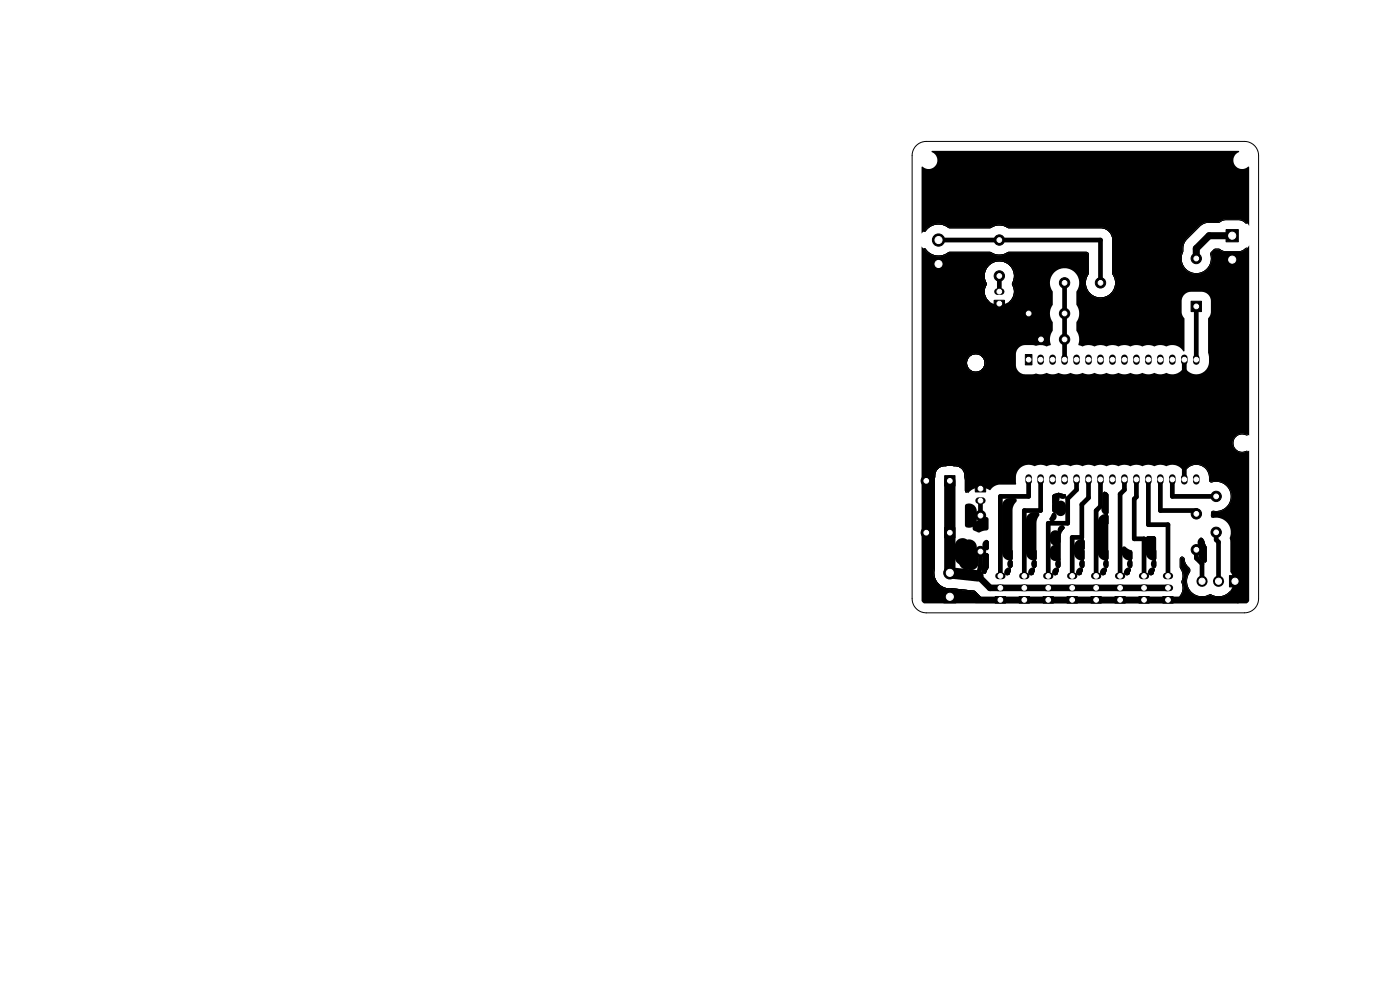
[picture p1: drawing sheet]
<svg xmlns="http://www.w3.org/2000/svg" width="297mm" height="210mm" viewBox="0 0 297 210" stroke-linecap="round" stroke-linejoin="round" font-family="sans-serif">
<g fill="#000" stroke="#000" stroke-width=".21">
<path d="M197.8 54.7h2.6v2.6h-2.6zM260.1 48.7h2.6v2.6h-2.6zM210.9 63.7h2.2v1.4h-2.2zM217.5 75.2h1.4v2.2h-1.4zM252.7 63.9h2.2v2.2h-2.2zM200.4 111.9h2.2v2.2h-2.2zM200.4 100.9h2.2v2.2h-2.2zM206.9 103h2.2v1.4h-2.2zM200.2 125.3h2.6v2.6h-2.6zM211.1 126.5h2.2v1.4h-2.2zM216.2 126.5h2.2v1.4h-2.2zM221.3 126.5h2.2v1.4h-2.2z"/>
<path d="M226.4 126.5h2.2v1.4h-2.2zM231.4 126.5h2.2v1.4h-2.2zM236.5 126.5h2.2v1.4h-2.2zM241.6 126.5h2.2v1.4h-2.2zM246.7 126.5h2.2v1.4h-2.2zM260.8 122.1h2.4v2.4h-2.4z"/>
<circle cx="199.1" cy="50.9" r="1.3"/>
<circle cx="212" cy="58.5" r="1.1"/>
<circle cx="212" cy="50.9" r="1.1"/>
<circle cx="225.8" cy="60" r="1.1"/>
<circle cx="233.5" cy="60" r="1.1"/>
<circle cx="253.8" cy="54.8" r="1.1"/>
<circle cx="261.4" cy="55.1" r="1.3"/>
<circle cx="218.2" cy="66.5" r="1.1"/>
<circle cx="220.8" cy="72" r="1.1"/>
<circle cx="225.8" cy="72" r="1.1"/>
<circle cx="225.8" cy="66.5" r="1.1"/>
<circle cx="196.5" cy="102" r="1.1"/>
<circle cx="196.5" cy="113" r="1.1"/>
<circle cx="208" cy="109.4" r="1.1"/>
<circle cx="208" cy="117" r="1.1"/>
<circle cx="253.8" cy="109" r="1.1"/>
<circle cx="253.8" cy="116.6" r="1.1"/>
<circle cx="258" cy="105.3" r="1.1"/>
<circle cx="258" cy="112.9" r="1.1"/>
<circle cx="201.5" cy="121.5" r="1.3"/>
</g>
<g fill="none" stroke="#000" stroke-width="1.4">
<path d="M211.6 61.9h.8M220.8 75.9v.8M223.3 75.9v.8M225.8 75.9v.8M228.4 75.9v.8M230.9 75.9v.8M233.5 75.9v.8M236 75.9v.8M238.5 75.9v.8M241.1 75.9v.8M243.6 75.9v.8M246.2 75.9v.8"/>
<path d="M248.7 75.9v.8M251.2 75.9v.8M253.8 75.9v.8M207.6 106.2h.8M218.2 101.3v.8M220.8 101.3v.8M223.3 101.3v.8M225.8 101.3v.8M228.4 101.3v.8M230.9 101.3v.8M233.5 101.3v.8M236 101.3v.8"/>
<path d="M238.5 101.3v.8M241.1 101.3v.8M243.6 101.3v.8M246.2 101.3v.8M248.7 101.3v.8M251.2 101.3v.8M253.8 101.3v.8M201.5 126.6h4l1.5 .6h55.6M207.5 122.2l2.5 2.5h38.2M211.8 122.2h.8M216.9 122.2h.8M222 122.2h.8"/>
<path d="M227.1 122.2h.8M232.1 122.2h.8M237.2 122.2h.8M242.3 122.2h.8M247.4 122.2h.8"/>
</g>
<path d="M201.5 102v19.5l6 .7M255 123.3h.1M258.5 123.3h.1" fill="none" stroke="#000" stroke-width="2.4"/>
<path d="M199.1 56l-2.6 2.6v68h5M261.4 50h-4.9l-2.7 2.7v2.1M261.4 55.1l-2.4 2.4v41l3.6 3.6v25.1M196.5 89h62.5" fill="none" stroke="#000" stroke-width="1.5"/>
<g fill="none" stroke="#000" stroke-width="1">
<path d="M199.1 50.9h34.4v9.1M212 58.5v3.4M225.8 60v16.3M212 64.4v4.1M218.2 66.5v2h-21.7M218.2 69.4l2.6 2.6M251.2 76.3v25.4M253.8 65v11.3M208 89v14.7M208 106.2v3.2M208 117v3l-.5 2.2M218.2 101.7v3.6h-6v16.7"/>
<path d="M220.8 101.7v6.6h-3.5v13.7M228.4 101.7v2.2l-1.9 1.9v5.2h-4.1v11M230.9 101.7v3.9l-1.4 1.4v7h-2v8M233.5 101.7v5.7l-1 .9v13.7M238.5 101.7v2.2l-.9 .9v17.2M241.1 101.7v3.7l-.5 .5v8.4h2.1v7.7M243.6 101.7v9.6h4.2v10.7M246.2 101.7v6.6h7.6v.7M248.7 101.7v3.6h9.3M253.8 116.6v1.8l1.2 1.2v3.7M258 112.9v1.6l.5 .5v8.3M262 123.3h.6"/>
</g>
<g fill="#000">
<path d="M197.6 32.1l65.1-.1 .2 .2a1.91 1.91 0 0 0-.9 2.9 1.91 1.91 0 0 0 2.9 .2l.1 12.7-.3-.5-.8-.6-1-.3h-3l-1.3 .5h-2.5l-.9 .3-.7 .5-3.2 3.3-.4 1.1v1l-.4 1.2 .1 1 .5 1.1 .9 1 1.1 .4h1.3l1.2-.4 .9-1 .5-1.1-.1-1.3a.57 .57 0 0 1 .3-.8 1.42 1.42 0 0 1 2.1-.1l.8 .1h3.1l1.5-.9 .3-.5v14.2h-8.1v-2.4a1.99 1.99 0 0 0-1.9-1.9h-2.4a1.99 1.99 0 0 0-1.9 1.9v2.6l.6 1.2v6.8l-.2 .1a2.83 2.83 0 0 0-3.7-1 3 3 0 0 0-2.6 0 3 3 0 0 0-2.5 0 3 3 0 0 0-2.5 0 3 3 0 0 0-2.6 0 3 3 0 0 0-2.5 0 3 3 0 0 0-2.6 0 3 3 0 0 0-2.5 0l-.8-.4a3.3 3.3 0 0 0-.5-3v-1.7a3.2 3.2 0 0 0 0-3.8v-2.7a3.1 3.1 0 0 0-.8-4.5 3.1 3.1 0 0 0-4.4 1.2h-7.8l-.4-1.5-.6-.8-.6-.5a3.2 3.2 0 0 0-3.7 .2l-.7 .8-.4 .7a3.3 3.3 0 0 0 .2 2.5l.1 .4-.3 .7-.1 .8a2.58 2.58 0 0 0 2.3 2.6l1.4 .1 .9-.2 1.1-.6 .6-.9a3.4 3.4 0 0 0-.3-2.7l.5-1.6h7.8l-.1 .2a3.2 3.2 0 0 0 .3 3.1v2.7a3.2 3.2 0 0 0 0 3.8v1.7l-.1 .2a3.7 3.7 0 0 0-.3 2.9l-.9 .3a3.2 3.2 0 0 0-2.3-.1l-.5-.2h-1.7a1.99 1.99 0 0 0-2 1.9v1.9h-6.5l-.3-1a1.96 1.96 0 0 0-1.6-1l-1 .2-.8 .7-.3 1.1 .3 1a1.96 1.96 0 0 0 1.6 1h.1a2 2 0 0 0 1.7-.9l.3-1.1h6.5a2.06 2.06 0 0 0 2 2.4h1.7l.5-.2 1.1 .2 .6-.1a1.15 1.15 0 0 1 1.4 .1l1.1-.1a1.15 1.15 0 0 1 1.5 .1l1.1-.1a1.15 1.15 0 0 1 1.4 .1l1.1-.1a1.15 1.15 0 0 1 1.4 .1l1.2-.1a1.15 1.15 0 0 1 1.4 .1l1.1-.1a1.15 1.15 0 0 1 1.4 .1l1.1-.1a1.15 1.15 0 0 1 1.5 .1l1.1-.1a1.15 1.15 0 0 1 1.4 .1l1.1-.1a1.15 1.15 0 0 1 1.4 .1l1.2-.1a1.15 1.15 0 0 1 1.4 .1l1.1-.1a1.15 1.15 0 0 1 1.4 .1 2.94 2.94 0 0 0 3.1-1.5 2.75 2.75 0 0 0 3 1.4 2.75 2.75 0 0 0 2.2-2.5v-1.2l-.2-.8v-7.2l.4-.7 .2-.7h8.1v26.2l-1.5-.4a2 2 0 0 0-2 1.8 2.02 2.02 0 0 0 2.6 2.1l.9-.3v27.8h-3.3a3.4 3.4 0 0 0-.7-2.1v-6.4l-.1-.7a3.1 3.1 0 0 0-3.6-4.3 1.07 1.07 0 0 1-.1-1.3 3.5 3.5 0 0 0 4-2.5 3.3 3.3 0 0 0-4.3-3.9l-.3-.3a2.94 2.94 0 0 0-3.2-3.4 2.98 2.98 0 0 0-2.2 1.6 2.91 2.91 0 0 0-3.8-1.2 3 3 0 0 0-2.6 0 3 3 0 0 0-2.5 0 3 3 0 0 0-2.5 0 3 3 0 0 0-2.6 0 3 3 0 0 0-2.5 0 3 3 0 0 0-2.6 0 3 3 0 0 0-2.5 0 3 3 0 0 0-2.5 0 3 3 0 0 0-2.6 0 3 3 0 0 0-2.5 0 3 3 0 0 0-2.6 0 2.7 2.7 0 0 0-3.9 2.3v1.6h-3.7l-.9 .4-.9 .8-1.3-.5h-1.4a2.95 2.95 0 0 0-1.9 1.1l-.5-.4-.1-2.3a3.3 3.3 0 0 0-1.1-2.8l-.7-.3-1.2-.1-1.9 .1-1.1 .6-.5 1.1-.1 1.2-.1 19.8a3.4 3.4 0 0 0 1.8 3.1 3.5 3.5 0 0 0 2.1 .3l4.7 .6 1.9 1.5 1.3 .4h38.4a3 3 0 0 0 2.7-2.3v-.8l-.2-.9 .1-.5a3.4 3.4 0 0 0-.5-2.6l.1-1.8 .2-.3 .5 .4a3.2 3.2 0 0 0 1.1 2.1v.6l-.6 1.3v1a3.4 3.4 0 0 0 .9 2l.1 .1a3.3 3.3 0 0 0 3 .9l.9-.4a3.7 3.7 0 0 0 4.2-.5l.7-1.3 .2-1h3.3v4l-.6 .6h-68.3l-.4-.3-.2-.3v-75.2l1.7 1.6 .9 .4 .8 .2 1.2-.2 1.4-.6h8.6a3.6 3.6 0 0 0 3.9 0h16.6l.2 .3v4.2a3.3 3.3 0 0 0 0 3.8 3.3 3.3 0 0 0 3.6 1.2l.8-.4a3.3 3.3 0 0 0 1.4-1.9v-1.5l-.5-1.3v-7.5l-.5-1.1-.9-.8-1.1-.3-19.7-.1a3.7 3.7 0 0 0-3.9 .1h-8.6l-1.1-.6a3.4 3.4 0 0 0-2.3 0l-1.1 .6-1.4 1.3v-14.1l.1-.2a1.92 1.92 0 0 0 3-.3 1.92 1.92 0 0 0-1-2.9zM195.8 49.2l.4-.2a3.6 3.6 0 0 1 5.2-.7h8.6a3.7 3.7 0 0 1 4 0h19.6a2.65 2.65 0 0 1 2.5 2.5v7.2a3.3 3.3 0 0 1-.4 4.4 3.3 3.3 0 0 1-4.4 0 3.3 3.3 0 0 1-.5-4.4v-4l-.2-.4h-16.6a3.7 3.7 0 0 1-4 0h-8.5a3.6 3.6 0 0 1-5.3-.8l-.3-.2 .3 .1a3.6 3.6 0 0 0 5.2 .7h8.6a3.6 3.6 0 0 0 4 0h16.5l.4 .2 .1 .3v4.1a3.2 3.2 0 0 0 .3 4.3 3.2 3.2 0 0 0 4.3 0 3.2 3.2 0 0 0 .4-4.3l-.1-7.4-.4-1.2-1-.7-.9-.3h-19.6a3.6 3.6 0 0 0-4 0h-8.6a3.6 3.6 0 0 0-5.2 .8zM195.9 49.2l.3-.2a3.6 3.6 0 0 1 5.2-.7h8.6a3.7 3.7 0 0 1 4 0h19.6a2.65 2.65 0 0 1 2.5 2.5v7.2a3.3 3.3 0 0 1-.4 4.4 3.3 3.3 0 0 1-4.4 0 3.3 3.3 0 0 1-.5-4.4v-4l-.2-.4h-16.6a3.7 3.7 0 0 1-4 0h-8.5a3.6 3.6 0 0 1-5.3-.7l-.3-.3 .3 .1a3.6 3.6 0 0 0 5.2 .7h8.6a3.6 3.6 0 0 0 4 0h16.5l.4 .2 .1 .3v4.1a3.2 3.2 0 0 0 .3 4.3 3.2 3.2 0 0 0 4.3 0 3.2 3.2 0 0 0 .4-4.3l-.1-7.4-.4-1.2-1-.7-.9-.3h-19.6a3.6 3.6 0 0 0-4 0h-8.6a3.6 3.6 0 0 0-5.2 .8zM196.6 48.6a3.6 3.6 0 0 1 4.8-.3h8.6a3.7 3.7 0 0 1 4 0h19.6a2.65 2.65 0 0 1 2.5 2.5v7.2a3.3 3.3 0 0 1-.4 4.4 3.3 3.3 0 0 1-4.4 0 3.3 3.3 0 0 1-.5-4.4v-4l-.2-.4h-16.6a3.7 3.7 0 0 1-4 0h-8.5a3.7 3.7 0 0 1-5.5-1l.2 .1a3.6 3.6 0 0 0 5.2 .7h8.6a3.6 3.6 0 0 0 4 0h16.5l.4 .2 .1 .3v4.1a3.2 3.2 0 0 0 .3 4.3 3.2 3.2 0 0 0 4.3 0 3.2 3.2 0 0 0 .4-4.3l-.1-7.4-.4-1.2-1-.7-.9-.3h-19.6a3.6 3.6 0 0 0-4 0h-8.6a3.6 3.6 0 0 0-5.2 .8h-.2zM196.6 48.5a3.5 3.5 0 0 1 4.7-.2h8.8a3.3 3.3 0 0 1 3.8 0h19.7a2.65 2.65 0 0 1 2.5 2.5v7.3a3.3 3.3 0 0 1-2.6 5.1 3.3 3.3 0 0 1-2.7-5.1v-4.5h-16.9a3.3 3.3 0 0 1-3.8 0h-8.7a3.5 3.5 0 0 1-5.3-1l.1 .1a3.6 3.6 0 0 0 5.2 .7h8.6a3.6 3.6 0 0 0 4 0h16.5l.4 .2 .1 .3v4.1a3.2 3.2 0 0 0 .3 4.3 3.2 3.2 0 0 0 4.3 0 3.2 3.2 0 0 0 .4-4.3l-.1-7.4-.4-1.2-1-.7-.9-.3h-19.6a3.6 3.6 0 0 0-4 0h-8.6a3.6 3.6 0 0 0-5.2 .8zM209.8 56.2a3.3 3.3 0 0 1 4.3-.2 3.3 3.3 0 0 1 .7 4.3 2.65 2.65 0 0 1-.8 3.7 2.81 2.81 0 0 0 .7-3.7 3.2 3.2 0 0 0-2.7-4.9 3.2 3.2 0 0 0-2.7 4.8v.2a2.73 2.73 0 0 0 .7 3.6 2.63 2.63 0 0 1-.8-3.8 3.3 3.3 0 0 1 .6-4zM209.7 56.3a3.3 3.3 0 0 1 4.3-.3 3.3 3.3 0 0 1 .8 4.3 2.59 2.59 0 0 1-.8 3.7 2.81 2.81 0 0 0 .7-3.7 3.2 3.2 0 0 0-2.7-4.9 3.2 3.2 0 0 0-2.7 4.8v.2a2.73 2.73 0 0 0 .7 3.6 2.56 2.56 0 0 1-.8-3.7 3.3 3.3 0 0 1 .5-4zM209.8 56.2a3.3 3.3 0 0 1 4.3-.2 3.3 3.3 0 0 1 .7 4.3 2.61 2.61 0 0 1-.8 3.7 2.81 2.81 0 0 0 .7-3.7 3.2 3.2 0 0 0-2.7-4.9 3.2 3.2 0 0 0-2.7 4.8v.2a2.73 2.73 0 0 0 .7 3.6 2.61 2.61 0 0 1-.8-3.8 3.4 3.4 0 0 1 .6-4zM251.7 50.7l2.9-2.9 1.3-.6 2.7-.1 .7-.4 .7-.1h2.9l.9 .3 .8 .5h-.3l-.8-.5-.5-.2h-3l-.7 .2-.6 .3h-2.4l-.9 .3-.7 .4-3.1 3.1-.5 1.1-.1 1.2a3.1 3.1 0 0 0 2.5 4.6 3.1 3.1 0 0 0 3.3-4.2l.9-.9h1l1.1 .5h3l.7-.2 .8-.5h.3l-.8 .5-.9 .3h-3.3a2.03 2.03 0 0 0-1.9-.4l-.8 .8a3.3 3.3 0 0 1-3.3 4.3 3.3 3.3 0 0 1-2.7-4.8 3.3 3.3 0 0 1 .8-2.6zM254.5 47.9l1.2-.7 3-.1 1.2-.5h3.3l.7 .3 .5 .6-1.4-.8h-3l-.7 .2-.6 .3h-2.4l-.9 .3-.7 .4-3.1 3.1-.5 1.1-.1 1.2a3.1 3.1 0 0 0 2.5 4.6 3.1 3.1 0 0 0 3.3-4.2l.9-.9h1l1.1 .5h3l.7-.2 .9-.6-.6 .6-.9 .3h-3.2l-1-.5h-1l-.9 .9a3.3 3.3 0 0 1-3.2 4.3 3.3 3.3 0 0 1-2.7-4.8 3.2 3.2 0 0 1 .8-2.6zM251.7 50.7l2.9-2.9 .9-.5 .9-.2h2.2l.8-.4 .7-.1h2.8a2.66 2.66 0 0 1 1.7 .9l-1.6-.8h-3l-.7 .2-.6 .3h-2.4l-.9 .3-.7 .4-3.1 3.1-.5 1.1-.1 1.2a3.1 3.1 0 0 0 2.5 4.6 3.1 3.1 0 0 0 3.3-4.2l.9-.9h1l1.1 .5h3l.7-.2 .8-.5h.2a2.53 2.53 0 0 1-1.8 .8h-3.1a2.06 2.06 0 0 0-1.9-.5l-.8 .9a3.3 3.3 0 0 1-3.3 4.3 3.3 3.3 0 0 1-2.7-4.8 3.3 3.3 0 0 1 .8-2.6zM205.7 75.5a1.99 1.99 0 0 1 2.2-.3 1.99 1.99 0 0 1 1.1 1.9h-.1a1.86 1.86 0 0 0-2.7-1.8 1.86 1.86 0 0 0-.3 3.2 1.86 1.86 0 0 0 2.9-1.2l.1-.2h.1a2 2 0 0 1-2.9 1.7 2 2 0 0 1-.4-3.3z"/>
<path d="M205.6 75.5a1.99 1.99 0 0 1 2.2-.3 1.99 1.99 0 0 1 1.2 1.9h-.1a1.86 1.86 0 0 0-2.7-1.8 1.86 1.86 0 0 0-.3 3.2 1.86 1.86 0 0 0 2.9-1.2l.1-.2h.1a2 2 0 0 1-2.8 1.7 2 2 0 0 1-.6-3.3zM198.8 99.4l.6-.4 .8-.2a6.8 6.8 0 0 1 3.5 .3l.6 .5 .4 .8 .2 3.8 .2 .3-.4-.4-.1-2.8a2.14 2.14 0 0 0-2.4-2.4h-1.4a2.26 2.26 0 0 0-2.5 2.6v19.1a3.3 3.3 0 0 0 3.7 4.2l4.7 .5 1.4 1.3-1.5-1.2-4.6-.5a3.5 3.5 0 0 1-3.8-4.3l.1-19.4a2.25 2.25 0 0 1 .5-1.8zM198.8 99.4l.6-.4 .8-.2a6.8 6.8 0 0 1 3.5 .3l.6 .5 .4 .8 .2 3.8 .2 .4-.4-.4-.1-2.9a2.14 2.14 0 0 0-2.4-2.4h-1.4a2.26 2.26 0 0 0-2.5 2.6v19.1a3.3 3.3 0 0 0 3.7 4.2l4.7 .5 1.4 1.3-1.5-1.2-4.6-.5a3.5 3.5 0 0 1-3.8-4.3l.1-19.4a2.23 2.23 0 0 1 .5-1.8zM198.8 99.4l.6-.4 .8-.2a6.8 6.8 0 0 1 3.5 .3l.6 .5 .4 .8 .2 3.8 .3 .4-.5-.4-.1-2.9a2.14 2.14 0 0 0-2.4-2.4h-1.4a2.26 2.26 0 0 0-2.5 2.6v19.1a3.3 3.3 0 0 0 3.7 4.2l4.7 .5 1.4 1.3-1.5-1.2-4.6-.5a3.5 3.5 0 0 1-3.8-4.3l.1-19.4a2.23 2.23 0 0 1 .5-1.8zM198.8 99.4l.6-.4 .8-.2a6.8 6.8 0 0 1 3.5 .3l.6 .5 .4 .8 .3 4.1-.3-.4-.1-2.8a2.14 2.14 0 0 0-2.4-2.4h-1.4a2.26 2.26 0 0 0-2.5 2.6v19.1a3.3 3.3 0 0 0 3.7 4.2l4.7 .5 1.4 1.3-1.5-1.2-4.6-.5a3.5 3.5 0 0 1-3.8-4.3l.1-19.4a2.25 2.25 0 0 1 .5-1.8zM198.8 99.4a4 4 0 0 1 3.5-.6 2.2 2.2 0 0 1 2.5 2.4v3.2l-.1-.3-.1-2.8a2.14 2.14 0 0 0-2.4-2.4h-1.4a2.14 2.14 0 0 0-2.4 2.4l-.1 19.3a3.3 3.3 0 0 0 3.7 4.2l4.7 .5 1.4 1.3-1.4-1.1-4.7-.6a3.5 3.5 0 0 1-3.8-4.2l.1-19.5a2.25 2.25 0 0 1 .5-1.8zM251.9 99.2a2.83 2.83 0 0 1 4.7 1.7v1l.3 .3a3.3 3.3 0 0 1 4.3 2.8 3.3 3.3 0 0 1-3.8 3.5l-.3 .3a1.07 1.07 0 0 0 .2 1.1 .9 .9 0 0 1 0-1.5 3.1 3.1 0 0 0 3.8-3.3 3.1 3.1 0 0 0-4.2-2.8l-.3-.2a3.4 3.4 0 0 0-1.3-3 2.69 2.69 0 0 0-3.6 .5zM251.9 99.2a2.83 2.83 0 0 1 4.7 1.7v1l.3 .3a3.3 3.3 0 0 1 4.3 2.8 3.3 3.3 0 0 1-3.8 3.5l-.3 .3-.1 .6 .3 .5a.9 .9 0 0 1 0-1.5 3.1 3.1 0 0 0 3.8-3.3 3.1 3.1 0 0 0-4.2-2.8l-.3-.2a3.4 3.4 0 0 0-1.3-3 2.69 2.69 0 0 0-3.6 .5zM262.2 92.5l.2-.2a2.32 2.32 0 0 1 2.3 0h-.4a1.89 1.89 0 0 0-2.7 1.9 1.89 1.89 0 0 0 3 1.4l.1 .1a2.05 2.05 0 0 1-2.7-.4 2.05 2.05 0 0 1 .2-2.8zM262.2 92.5a2.39 2.39 0 0 1 2.6-.2h-.5a1.89 1.89 0 0 0-2.7 1.9 1.89 1.89 0 0 0 3 1.4l.1 .1a2.06 2.06 0 0 1-2.7-.4 2.06 2.06 0 0 1 .2-2.8zM262.2 92.5a1.98 1.98 0 0 1 2.4-.2h-.3a1.89 1.89 0 0 0-2.7 1.9 1.89 1.89 0 0 0 3 1.4 2 2 0 0 1-2.7-.4 2 2 0 0 1 .3-2.7zM203 114.6l1.1-.4 1 .2a1.75 1.75 0 0 1 2 2.4v.3a1.68 1.68 0 0 1-.2 1.8 1.68 1.68 0 0 1-1.7 .6 1.64 1.64 0 0 1-1.7 .2 1.64 1.64 0 0 1-.9-1.5v-2.7z"/>
<path d="M204.6 117.1a1.89 1.89 0 0 1 3 1.3v.7a1.65 1.65 0 0 1-1.8 1.8l-.9-.1a1.64 1.64 0 0 1-1.4-1.2 1.64 1.64 0 0 1 .6-1.8zM204.9 107a1.64 1.64 0 0 1 1.8 .3 1.64 1.64 0 0 1 .4 1.8v.4a1.62 1.62 0 0 1-.3 2 1.62 1.62 0 0 1-2 .2l-.1-4.3zM206.8 110.8l.6-.4a1.78 1.78 0 0 0 1.5-.6 .5 .5 0 0 1 .5-.1 .5 .5 0 0 1 .3 .5v1.8a.63 .63 0 0 1-.8 .6l-.4 .1a1.52 1.52 0 0 1-1.8-.1 1.09 1.09 0 0 1 .1-1.8zM208.9 117.4a.5 .5 0 0 1 .5-.1 .5 .5 0 0 1 .3 .5v2.5l-.4 .9a.59 .59 0 0 1-.8 .5 .59 .59 0 0 1-.3-.8l.2-.9v-1.7zM208.7 114.8l.3-.2a.5 .5 0 0 1 .7 .4v1.2a.59 .59 0 0 1-.6 .5 .59 .59 0 0 1-.5-.6l-.2-.6zM209.1 114.5l.4 .2 .2 .3v1.4l-.3 .3a2.52 2.52 0 0 0 .1-1.9zM209.1 114.6l.4 .1 .2 .3v1.4l-.3 .3a2.52 2.52 0 0 0 .1-1.9zM209.4 117.3l.3 .5v2.5l-.6 1.3-.2 .1 .7-1.4v-2.5zM213.9 118.9a.5 .5 0 0 1 .6-.1 .5 .5 0 0 1 .3 .4l-.1 1-.4 .3a1.21 1.21 0 0 1-.5 1.5h-.3l.5-.3 .3-.8-.3-.5a1.12 1.12 0 0 1-.1-1.5zM213.1 106.1l.8-.4h1.3a.62 .62 0 0 1 .4 .5 .62 .62 0 0 1-.3 .6l-.3 .6-.2 .7-.1 10.6a1.56 1.56 0 0 1-2.1-1.5v-9.9l.1-.7zM214.2 117l.6-.3v1.7a.49 .49 0 0 0 0 .8v.9l-.4 .4 .2-.4v-1a1.3 1.3 0 0 1-.4-2.1zM219 118.9a.5 .5 0 0 1 .6-.1 .5 .5 0 0 1 .3 .4l-.1 1-.4 .3a1.21 1.21 0 0 1-.5 1.5h-.3l.5-.3 .3-.8-.4-.5a1.12 1.12 0 0 1 0-1.5z"/>
<path d="M218.2 109.1l.7-.4h1.1a.66 .66 0 0 1 .2 1.1l-.3 1-.1 7.9a1.56 1.56 0 0 1-2.1-1.5v-6.9l.1-.7zM219.3 117l.6-.3v1.7a.49 .49 0 0 0 0 .8v.9l-.4 .4 .2-.4v-1a1.3 1.3 0 0 1-.4-2.1zM223.3 108.9l.1-.1-.7 1.5v-.4zM223.1 112.8l.1-.1a1.44 1.44 0 0 1 1.9 .4l-.1 1.9a1.17 1.17 0 0 1-1.4 .7 1.17 1.17 0 0 1-.9-1.2l.1-1.2zM223.4 104.9l1.2-.4 1.2 .3 .3 .2-.9-.1a1.81 1.81 0 0 0-1.8 .3v3l.6 .6h-.2a.98 .98 0 0 1 .2 1.3 .98 .98 0 0 1-1.2 .4l-.1-.6 .6-1 .3-.1-.3-.5v-3zM223.4 104.9l1.2-.4 1.2 .3 .3 .2-1-.1-.4 .3a1.18 1.18 0 0 1-.2 1.2 1.18 1.18 0 0 1-1.2 .3v-1.4zM223.4 104.9l1.2-.4 1.2 .3 .3 .2-1.5-.3-1.1 .3-.1 .3 .1 1.3a1.08 1.08 0 0 1 .8 1.1 1.08 1.08 0 0 1-.9 1l-.1-.4v-3zM224.3 104.6l.9 .1a.8 .8 0 0 1 1 .7 1.03 1.03 0 0 1-1.3 .4 1.03 1.03 0 0 1-.6-1.2zM223.4 104.9l1.2-.4 1.2 .3 .3 .2-1.5-.3-1.1 .3-.1 .3v3.4l-.1-.4v-3zM224.2 118.8l.8-.3v1.6l-.5 .4a1.21 1.21 0 0 1-.6 1.5h-.2l.5-.3 .3-.8-.4-.5a1.13 1.13 0 0 1 .1-1.6zM223.4 107l1.1-.7a1.14 1.14 0 0 1 1.6 .9l.1 1.1a1.16 1.16 0 0 1-.9 1.1 1.16 1.16 0 0 1-1.3-.6l-.7-.5zM224.4 113.2l.7-.5 .7-.9v.3l-.7 .8-.1 2.2a1.18 1.18 0 0 1-.6-1.9z"/>
<path d="M224.7 111.7a.61 .61 0 0 1 1-.2 .61 .61 0 0 1-.3 1l-.3 .4-.1 .7-.6-.9v-.5zM225.8 111.8v.3l-.7 .8-.1 .8v6.3l-.3 .4-.1 .1 .2-.4-.1-1.1-.2-.1-.4 .1a1.15 1.15 0 0 1-1.4-1.2l.1-1.5 .6-.6a1.61 1.61 0 0 0 1.4-.8 3.5 3.5 0 0 1 1-3.1zM225.8 111.8v.3l-.7 .8-.1 .8v6.3l-.4 .5 .2-.4v-6.5l.2-.7zM228.3 114.8l.3-.2a.87 .87 0 0 1 1.4 .2l-.1 3.9a1.56 1.56 0 0 1-2.1-1.5l.1-1.6zM229.2 118.9a.5 .5 0 0 1 .5-.1 .5 .5 0 0 1 .3 .4v1l-.4 .3a1.21 1.21 0 0 1-.6 1.5h-.3l.6-.3 .3-.8-.4-.5a1.12 1.12 0 0 1 0-1.5zM229.3 114.6a.4 .4 0 0 1 .5-.2 .4 .4 0 0 1 .2 .4v1.7a1.15 1.15 0 0 1-.7-1.9zM229.4 117l.6-.3v1.7a.49 .49 0 0 0 0 .8v.9l-.3 .4 .2-.4v-1a1.3 1.3 0 0 1-.5-2.1zM233.9 104.5a.81 .81 0 0 1 1.2 .5v3.7a.72 .72 0 0 1-.8 .5 .72 .72 0 0 1-.6-.7zM234.2 104.3l.7 .3 .2 .4v3.7l-.2 .4 .2 .4v1.7a1.17 1.17 0 0 1-1-1 1.17 1.17 0 0 1 .8-1.3l.1-3.9-.1-.3zM233.4 109.5l.3-.2a.86 .86 0 0 1 1.4 .2l-.1 9.2a1.56 1.56 0 0 1-2.1-1.5v-6.5l.1-.7zM234.2 118.9a.5 .5 0 0 1 .6-.1 .5 .5 0 0 1 .3 .4v1l-.5 .3a1.21 1.21 0 0 1-.5 1.5h-.3l.6-.3 .2-.8-.3-.5a1.12 1.12 0 0 1-.1-1.5zM234.5 117l.6-.3v1.7a.49 .49 0 0 0 0 .8v.9l-.4 .4 .3-.4v-1a1.3 1.3 0 0 1-.5-2.1z"/>
<path d="M238.2 116a.56 .56 0 0 1 .8 .2l1 .6 .2 .2-.1 1.7a1.56 1.56 0 0 1-2.1-1.5v-.8zM239.3 118.9a.5 .5 0 0 1 .6-.1 .5 .5 0 0 1 .3 .4l-.1 1-.4 .3a1.21 1.21 0 0 1-.5 1.5h-.3l.5-.3 .3-.8-.3-.5a1.12 1.12 0 0 1-.1-1.5zM239.6 117l.4-.2 .2 .2v1.4a.49 .49 0 0 0 0 .8v.9l-.4 .4 .2-.4v-1a1.3 1.3 0 0 1-.4-2.1zM243.2 114l.4-.2 1.5 .1a1.03 1.03 0 0 1-.9 .9 1.03 1.03 0 0 1-1.1-.7zM243.2 114l.4-.2h1.3l.4 .4-.1 4.5a1.56 1.56 0 0 1-2.1-1.5v-2.9zM244.4 118.9a.5 .5 0 0 1 .6-.1 .5 .5 0 0 1 .3 .4l-.1 1-.4 .3a1.21 1.21 0 0 1-.5 1.5h-.3l.5-.3 .3-.8-.4-.5a1.12 1.12 0 0 1 0-1.5zM244.7 117l.6-.3v1.7a.49 .49 0 0 0 0 .8v.9l-.4 .4 .2-.4v-1a1.3 1.3 0 0 1-.4-2.1zM250.4 118.2l.2-.1-.2 .5a3 3 0 0 0 .5 2.6l.1 1-.2 1.2a2.54 2.54 0 0 1-.7 3.2 2.91 2.91 0 0 0 .5-3.2 3.2 3.2 0 0 0-.3-3.1v-1.7zM250.4 118.2l.4-.1-.4 .5a3 3 0 0 0 .5 2.6l.1 1-.2 1.2a2.54 2.54 0 0 1-.7 3.2 2.91 2.91 0 0 0 .5-3.2 3.2 3.2 0 0 0-.3-3.1v-1.7zM250.6 118.1a.83 .83 0 0 1 .8 1l.5 .9a1.2 1.2 0 0 1 .6 1.1 3.3 3.3 0 0 0 .1 4.3 3.3 3.3 0 0 0 4.1 .7 3.3 3.3 0 0 0 4.3-.9 3.1 3.1 0 0 1-4.3 1 3.4 3.4 0 0 1-4.2-.7 3.4 3.4 0 0 1-.1-4.4l-.1-.5a3.2 3.2 0 0 1-1.2-2.2zM250.4 118.2l.5-.1-.5 .4a3 3 0 0 0 .5 2.7l.1 1-.2 1.2a2.54 2.54 0 0 1-.7 3.2 2.91 2.91 0 0 0 .5-3.2 3.2 3.2 0 0 0-.3-3.1v-1.7zM250.6 118.1a.78 .78 0 0 1 .8 .9l.5 1a1.2 1.2 0 0 1 .6 1.1 3.3 3.3 0 0 0 .1 4.3 3.3 3.3 0 0 0 4.1 .7 3.3 3.3 0 0 0 4.3-.9 3.1 3.1 0 0 1-4.3 1 3.4 3.4 0 0 1-4.2-.7 3.4 3.4 0 0 1-.1-4.4l-.1-.5a3.2 3.2 0 0 1-1.2-2.2z"/>
<path d="M250.7 118.1a.96 .96 0 0 1 .7 1l.5 .9a1.2 1.2 0 0 1 .6 1.1 3.3 3.3 0 0 0 .1 4.3 3.3 3.3 0 0 0 4.1 .7 3.3 3.3 0 0 0 4.3-.9 3.1 3.1 0 0 1-4.3 1 3.4 3.4 0 0 1-4.2-.7 3.4 3.4 0 0 1-.1-4.4l-.1-.5a3.2 3.2 0 0 1-1.2-2.2zM254.6 114.1a.79 .79 0 0 1 .9 .8l.5 1.3v2.7l-.1 .3-.4 .2 .4-.5v-2.8l-.4-.6a1.36 1.36 0 0 0-.9-1.4zM254.4 114.3a.64 .64 0 0 1 .7-.2 .64 .64 0 0 1 .4 .6l.5 1.5v2.7a.5 .5 0 0 1-.3 .5 .5 .5 0 0 1-.6-.2l-.6-.7-.2-.8a1.42 1.42 0 0 0 0-1.9l-.2-.7zM213.4 120.6l.3-.2a.52 .52 0 0 1 .7 .1 .52 .52 0 0 1 0 .7 .7 .7 0 0 1-.5 .8 .7 .7 0 0 1-.9-.4l.1-.5zM214.4 120.6v.5a.81 .81 0 0 1-.9 .9l.5-.3zM218.5 120.6l.3-.2a.52 .52 0 0 1 .6 .1 .52 .52 0 0 1 .1 .7 .7 .7 0 0 1-.6 .8 .7 .7 0 0 1-.8-.4l.1-.5zM219.5 120.6v.5a.81 .81 0 0 1-.9 .9l.5-.3zM223.5 120.6l.3-.2a.52 .52 0 0 1 .7 .1 .52 .52 0 0 1 0 .7 .7 .7 0 0 1-.5 .8 .7 .7 0 0 1-.8-.4v-.5zM224.5 120.6l.1 .5a.81 .81 0 0 1-.9 .9l.5-.3zM228.6 120.6l.3-.2a.52 .52 0 0 1 .7 .1 .52 .52 0 0 1 0 .7 .7 .7 0 0 1-.5 .8 .7 .7 0 0 1-.8-.4v-.5zM229.6 120.6l.1 .5a.81 .81 0 0 1-.9 .9l.5-.3zM233.7 120.6l.3-.2a.52 .52 0 0 1 .7 .1 .52 .52 0 0 1 0 .7 .7 .7 0 0 1-.5 .8 .7 .7 0 0 1-.8-.4v-.5z"/>
<path d="M234.7 120.6l.1 .5a.81 .81 0 0 1-1 .9l.6-.3zM238.8 120.6l.3-.2a.52 .52 0 0 1 .7 .1 .52 .52 0 0 1 0 .7 .7 .7 0 0 1-.5 .8 .7 .7 0 0 1-.9-.4l.1-.5zM239.8 120.6v.5a.81 .81 0 0 1-.9 .9l.5-.3zM243.9 120.6l.3-.2a.52 .52 0 0 1 .6 .1 .52 .52 0 0 1 .1 .7 .7 .7 0 0 1-.6 .8 .7 .7 0 0 1-.8-.4l.1-.5zM244.9 120.6v.5a.81 .81 0 0 1-.9 .9l.5-.3z"/>
</g>
<g fill="#fff" stroke="#fff" stroke-width=".21">
<circle cx="225.8" cy="72" r=".5"/>
<circle cx="220.8" cy="72" r=".5"/>
<circle cx="207" cy="77" r="1.6"/>
<circle cx="242.7" cy="127.3" r=".5"/>
<circle cx="242.7" cy="124.7" r=".5"/>
<circle cx="242.7" cy="122.2" r=".5"/>
<circle cx="201.5" cy="126.6" r=".75"/>
<circle cx="201.5" cy="121.5" r=".75"/>
<circle cx="217.3" cy="127.3" r=".5"/>
<circle cx="217.3" cy="124.7" r=".5"/>
<circle cx="217.3" cy="122.2" r=".5"/>
<circle cx="232.5" cy="127.3" r=".5"/>
<circle cx="232.5" cy="124.7" r=".5"/>
<circle cx="232.5" cy="122.2" r=".5"/>
<circle cx="212" cy="50.9" r=".5"/>
<circle cx="212" cy="58.5" r=".5"/>
<circle cx="233.5" cy="60" r=".5"/>
<circle cx="225.8" cy="60" r=".5"/>
<circle cx="227.5" cy="127.3" r=".5"/>
<circle cx="227.5" cy="124.7" r=".5"/>
<circle cx="227.5" cy="122.2" r=".5"/>
<circle cx="218.2" cy="76.3" r=".5"/>
<circle cx="220.8" cy="76.3" r=".5"/>
<circle cx="223.3" cy="76.3" r=".5"/>
<circle cx="225.8" cy="76.3" r=".5"/>
<circle cx="228.4" cy="76.3" r=".5"/>
<circle cx="230.9" cy="76.3" r=".5"/>
<circle cx="233.5" cy="76.3" r=".5"/>
<circle cx="236" cy="76.3" r=".5"/>
<circle cx="238.5" cy="76.3" r=".5"/>
<circle cx="241.1" cy="76.3" r=".5"/>
<circle cx="243.6" cy="76.3" r=".5"/>
<circle cx="246.2" cy="76.3" r=".5"/>
<circle cx="248.7" cy="76.3" r=".5"/>
<circle cx="251.2" cy="76.3" r=".5"/>
<circle cx="253.8" cy="76.3" r=".5"/>
<circle cx="218.2" cy="101.7" r=".5"/>
<circle cx="220.8" cy="101.7" r=".5"/>
<circle cx="223.3" cy="101.7" r=".5"/>
<circle cx="225.8" cy="101.7" r=".5"/>
<circle cx="228.4" cy="101.7" r=".5"/>
<circle cx="230.9" cy="101.7" r=".5"/>
<circle cx="233.5" cy="101.7" r=".5"/>
<circle cx="236" cy="101.7" r=".5"/>
<circle cx="238.5" cy="101.7" r=".5"/>
<circle cx="241.1" cy="101.7" r=".5"/>
<circle cx="243.6" cy="101.7" r=".5"/>
<circle cx="246.2" cy="101.7" r=".5"/>
<circle cx="248.7" cy="101.7" r=".5"/>
<circle cx="251.2" cy="101.7" r=".5"/>
<circle cx="253.8" cy="101.7" r=".5"/>
<circle cx="201.5" cy="113" r=".5"/>
<circle cx="196.5" cy="113" r=".5"/>
<circle cx="212" cy="64.4" r=".5"/>
<circle cx="212" cy="61.9" r=".5"/>
<circle cx="222.4" cy="127.3" r=".5"/>
<circle cx="222.4" cy="124.7" r=".5"/>
<circle cx="222.4" cy="122.2" r=".5"/>
<circle cx="263.5" cy="34" r="1.6"/>
<circle cx="247.8" cy="127.3" r=".5"/>
<circle cx="247.8" cy="124.7" r=".5"/>
<circle cx="247.8" cy="122.2" r=".5"/>
<circle cx="208" cy="117" r=".5"/>
<circle cx="208" cy="109.4" r=".5"/>
<circle cx="262" cy="123.3" r=".65"/>
<circle cx="258.5" cy="123.3" r=".65"/>
<circle cx="255" cy="123.3" r=".65"/>
<circle cx="197" cy="34" r="1.6"/>
<circle cx="225.8" cy="66.5" r=".5"/>
<circle cx="218.2" cy="66.5" r=".5"/>
<circle cx="253.8" cy="65" r=".5"/>
<circle cx="253.8" cy="54.8" r=".5"/>
<circle cx="263.5" cy="94" r="1.6"/>
<circle cx="212.2" cy="127.3" r=".5"/>
<circle cx="212.2" cy="124.7" r=".5"/>
<circle cx="212.2" cy="122.2" r=".5"/>
<circle cx="208" cy="103.7" r=".5"/>
<circle cx="208" cy="106.2" r=".5"/>
<circle cx="199.1" cy="56" r=".75"/>
<circle cx="199.1" cy="50.9" r=".75"/>
<circle cx="201.5" cy="102" r=".5"/>
<circle cx="196.5" cy="102" r=".5"/>
<circle cx="253.8" cy="109" r=".5"/>
<circle cx="253.8" cy="116.6" r=".5"/>
<circle cx="237.6" cy="127.3" r=".5"/>
<circle cx="237.6" cy="124.7" r=".5"/>
<circle cx="237.6" cy="122.2" r=".5"/>
<circle cx="258" cy="105.3" r=".5"/>
<circle cx="258" cy="112.9" r=".5"/>
<circle cx="261.4" cy="50" r=".75"/>
<circle cx="261.4" cy="55.1" r=".75"/>
</g>
<path d="M194.3 30.9l1.2-.7 1-.2h67.5a3 3 0 0 1 3 3v94a3 3 0 0 1-3 3h-67.5a3 3 0 0 1-3-3v-94l.2-1.2z" fill="none" stroke="#000" stroke-width=".21"/>
</svg>
